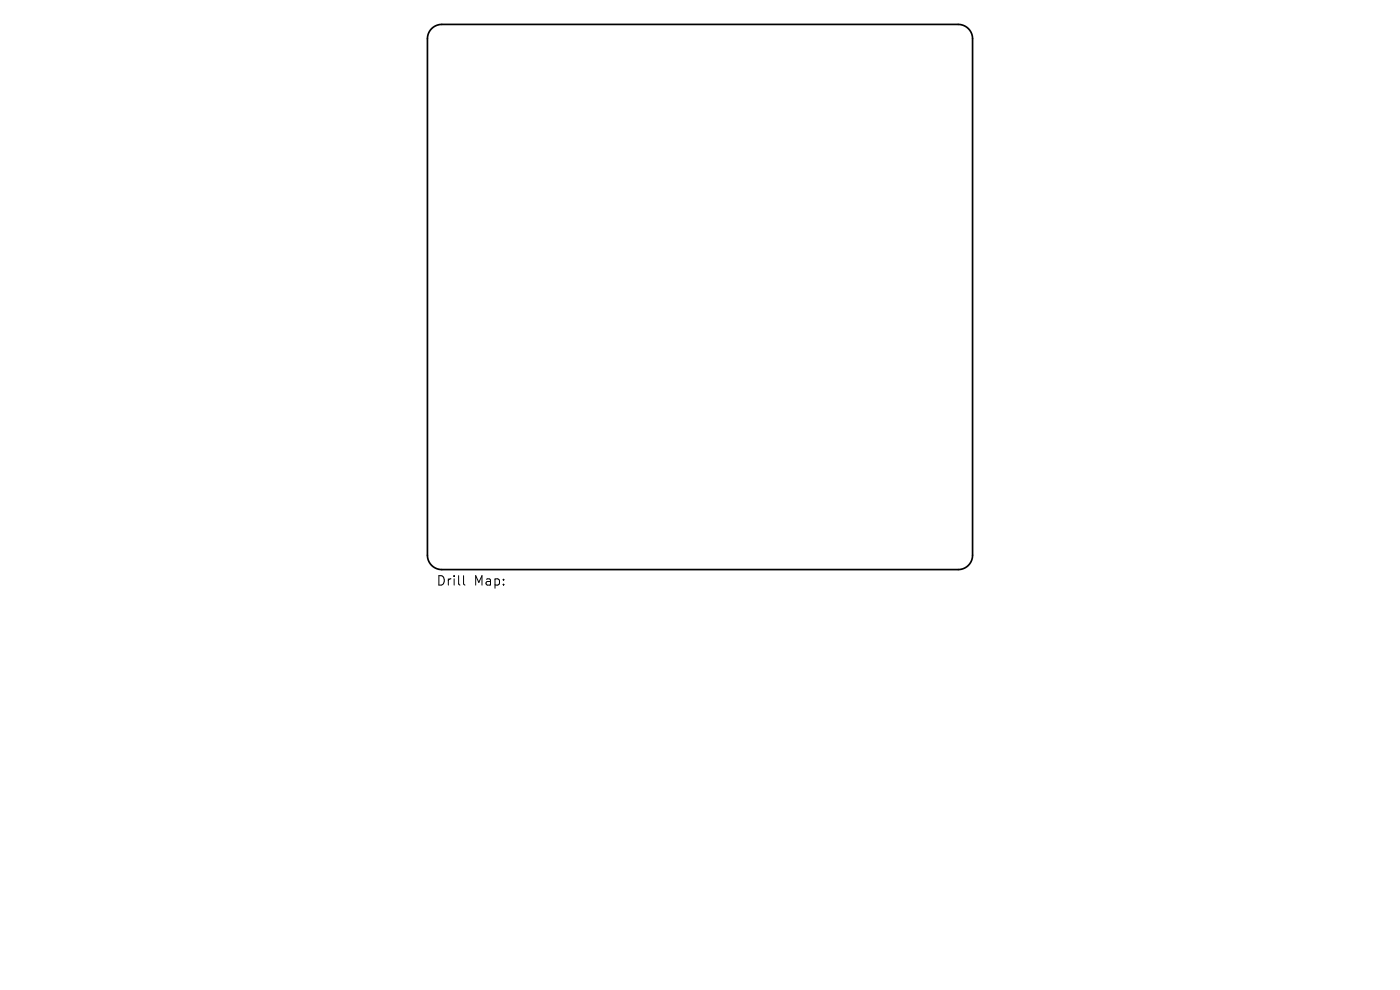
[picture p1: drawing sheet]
<svg xmlns="http://www.w3.org/2000/svg" width="297mm" height="210mm" viewBox="0 0 297 210" stroke-linecap="round" stroke-linejoin="round" font-family="sans-serif">
<defs><g id="words">
<g font-size="2.8">
<text x="92.5" y="124.5">Drill</text>
<text x="100.5" y="124.5">Map:</text>
</g>
</g></defs>
<path d="M91.6 6.1a3 3 0 0 1 2.1-.9h109.6a3 3 0 0 1 3 3v109.6a3 3 0 0 1-3 3h-109.6a3 3 0 0 1-3-3v-109.6a3 3 0 0 1 .9-2.1z" fill="none" stroke="#000" stroke-width=".36"/>
<path d="M98.3 122.1v1.7l.3 .3" fill="none" stroke="#000" stroke-width=".21"/>
<use href="#words"/>
</svg>
